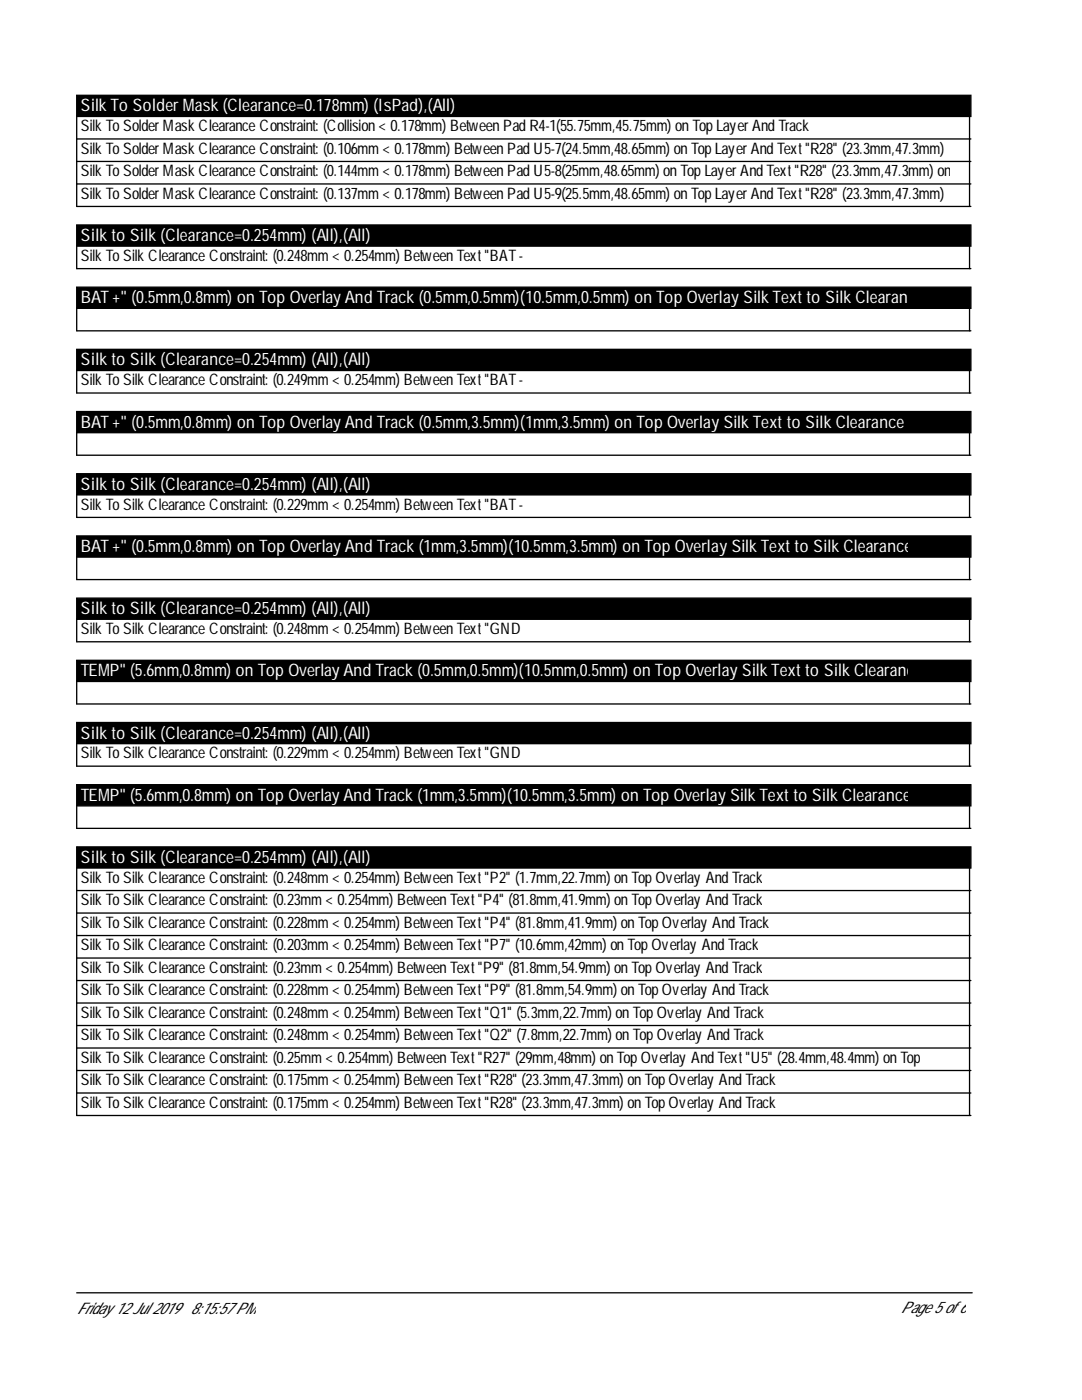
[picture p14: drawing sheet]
<svg xmlns="http://www.w3.org/2000/svg" width="216mm" height="279mm" viewBox="0 0 216 279" stroke-linecap="round" stroke-linejoin="round" font-family="sans-serif">
<defs><g id="words">
<g font-size="3.4" fill="#fff">
<text x="16.1" y="22.2">Silk To SolderMask (Clearance=0.178mm) (IsPad),(All)</text>
<text x="16.1" y="48.1">Silk to Silk (Clearance=0.254mm) (All),(All)</text>
<text x="16.1" y="60.5">BAT +&quot; (0.5mm,0.8mm) on Top Overlay And Track (0.5mm,0.5mm)(10.5mm,0.5mm) on Top Overlay Silk Textto Silk Clearance [0.248mm]</text>
<text x="16.1" y="72.9">Silk to Silk (Clearance=0.254mm) (All),(All)</text>
<text x="16.1" y="85.3">BAT +&quot; (0.5mm,0.8mm) on Top Overlay And Track (0.5mm,3.5mm)(1mm,3.5mm) on Top Overlay Silk Textto Silk Clearance [0.249mm</text>
<text x="16.1" y="97.7">Silk to Silk (Clearance=0.254mm) (All),(All)</text>
<text x="16.1" y="110.2">BAT +&quot; (0.5mm,0.8mm) on Top Overlay And Track (1mm,3.5mm)(10.5mm,3.5mm) on Top Overlay Silk Textto Silk Clearance [0.229mm]</text>
<text x="16.1" y="122.6">Silk to Silk (Clearance=0.254mm) (All),(All)</text>
<text x="16.1" y="135">TEMP&quot; (5.6mm,0.8mm) on Top Overlay And Track (0.5mm,0.5mm)(10.5mm,0.5mm) on Top Overlay Silk Textto Silk Clearance [0.248mm]</text>
<text x="16.1" y="147.4">Silk to Silk (Clearance=0.254mm) (All),(All)</text>
<text x="16.1" y="159.8">TEMP&quot; (5.6mm,0.8mm) on Top Overlay And Track (1mm,3.5mm)(10.5mm,3.5mm) on Top Overlay Silk Textto Silk Clearance [0.229mm]</text>
<text x="16.1" y="172.2">Silk to Silk (Clearance=0.254mm) (All),(All)</text>
</g>
<g font-size="3.2">
<text x="16.1" y="26.2">SilkToSolderMaskClearanceConstraint: (Collision&lt; 0.178mm) BetweenPadR4-1(55.75mm,45.75mm) onTopLayerAndTrack</text>
<text x="16.1" y="30.7">SilkToSolderMaskClearanceConstraint: (0.106mm&lt; 0.178mm) BetweenPadU5-7(24.5mm,48.65mm) onTopLayerAndText&quot;R28&quot; (23.3mm,47.3mm)</text>
<text x="16.1" y="35.1">SilkToSolderMaskClearanceConstraint: (0.144mm&lt; 0.178mm) BetweenPadU5-8(25mm,48.65mm) onTopLayerAndText&quot;R28&quot; (23.3mm,47.3mm) on</text>
<text x="16.1" y="39.6">SilkToSolderMaskClearanceConstraint: (0.137mm&lt; 0.178mm) BetweenPadU5-9(25.5mm,48.65mm) onTopLayerAndText&quot;R28&quot; (23.3mm,47.3mm)</text>
<text x="16.1" y="52">SilkToSilkClearanceConstraint: (0.248mm&lt; 0.254mm) BetweenText&quot;BAT-</text>
<text x="16.1" y="76.9">SilkToSilkClearanceConstraint: (0.249mm&lt; 0.254mm) BetweenText&quot;BAT-</text>
<text x="16.1" y="101.7">SilkToSilkClearanceConstraint: (0.229mm&lt; 0.254mm) BetweenText&quot;BAT-</text>
<text x="16.1" y="126.5">SilkToSilkClearanceConstraint: (0.248mm&lt; 0.254mm) BetweenText&quot;GND</text>
<text x="16.1" y="151.3">SilkToSilkClearanceConstraint: (0.229mm&lt; 0.254mm) BetweenText&quot;GND</text>
<text x="16.1" y="176.2">SilkToSilkClearanceConstraint: (0.248mm&lt; 0.254mm) BetweenText&quot;P2&quot; (1.7mm,22.7mm) onTopOverlay AndTrack</text>
<text x="16.1" y="180.6">SilkToSilkClearanceConstraint: (0.23mm&lt; 0.254mm) BetweenText&quot;P4&quot; (81.8mm,41.9mm) onTopOverlay AndTrack</text>
<text x="16.1" y="185.1">SilkToSilkClearanceConstraint: (0.228mm&lt; 0.254mm) BetweenText&quot;P4&quot; (81.8mm,41.9mm) onTopOverlay AndTrack</text>
<text x="16.1" y="189.6">SilkToSilkClearanceConstraint: (0.203mm&lt; 0.254mm) BetweenText&quot;P7&quot; (10.6mm,42mm) onTopOverlay AndTrack</text>
<text x="16.1" y="194.1">SilkToSilkClearanceConstraint: (0.23mm&lt; 0.254mm) BetweenText&quot;P9&quot; (81.8mm,54.9mm) onTopOverlay AndTrack</text>
<text x="16.1" y="198.6">SilkToSilkClearanceConstraint: (0.228mm&lt; 0.254mm) BetweenText&quot;P9&quot; (81.8mm,54.9mm) onTopOverlay AndTrack</text>
<text x="16.1" y="203.1">SilkToSilkClearanceConstraint: (0.248mm&lt; 0.254mm) BetweenText&quot;Q1&quot; (5.3mm,22.7mm) onTopOverlay AndTrack</text>
<text x="16.1" y="207.6">SilkToSilkClearanceConstraint: (0.248mm&lt; 0.254mm) BetweenText&quot;Q2&quot; (7.8mm,22.7mm) onTopOverlay AndTrack</text>
<text x="16.1" y="212.1">SilkToSilkClearanceConstraint: (0.25mm&lt; 0.254mm) BetweenText&quot;R27&quot; (29mm,48mm) onTopOverlay AndText&quot;U5&quot; (28.4mm,48.4mm) onTop</text>
<text x="16.1" y="216.6">SilkToSilkClearanceConstraint: (0.175mm&lt; 0.254mm) BetweenText&quot;R28&quot; (23.3mm,47.3mm) onTopOverlay AndTrack</text>
<text x="16.1" y="221.1">SilkToSilkClearanceConstraint: (0.175mm&lt; 0.254mm) BetweenText&quot;R28&quot; (23.3mm,47.3mm) onTopOverlay AndTrack</text>
<text x="15.3" y="262.2">Friday12Jul 2019</text>
<text x="38" y="262.2">8:15:57PM</text>
<text x="179.7" y="262">Page5of6</text>
</g>
</g></defs>
<path d="M15.3 19h178.4v4.2h-178.4zM15.3 44.9h178.4v4.2h-178.4zM15.3 57.3h178.4v4.2h-178.4zM15.3 69.7h178.4v4.2h-178.4zM15.3 82.1h178.4v4.3h-178.4zM15.3 94.5h178.4v4.3h-178.4zM15.3 107h178.4v4.2h-178.4zM15.3 119.4h178.4v4.2h-178.4zM15.3 131.8h178.4v4.2h-178.4zM15.3 144.2h178.4v4.2h-178.4zM15.3 156.6h178.4v4.2h-178.4zM15.3 169h178.4v4.2h-178.4z" fill="#000" stroke="#000" stroke-width=".26"/>
<g fill="none" stroke="#000" stroke-width=".26">
<path d="M15.3 27.7h178.4M15.3 23.2v18h178.4M15.3 32.2h178.4M15.3 36.7h178.4M193.5 23.2v18M15.3 49.1v4.5h178.4M193.5 49.1v4.5M15.3 61.5v4.5h178.4M15.3 73.9v4.5h178.4M193.5 61.5v4.5M193.5 73.9v4.5M15.3 86.4v4.4h178.4"/>
<path d="M15.3 98.8v4.5h178.4M193.5 86.4v4.4M193.5 98.8v4.5M15.3 111.2v4.5h178.4M193.5 111.2v4.5M15.3 123.6v4.5h178.4M15.3 136v4.5h178.4M193.5 123.6v4.5M193.5 136v4.5M15.3 148.4v4.5h178.4M193.5 148.4v4.5M15.3 160.8v4.5h178.4"/>
<path d="M15.3 173.2v49.4h178.4M15.3 177.7h178.4M193.5 160.8v4.5M193.5 173.2v49.4M15.3 182.2h178.4M15.3 186.7h178.4M15.3 191.2h178.4M15.3 195.7h178.4M15.3 200.2h178.4M15.3 204.7h178.4M15.3 209.2h178.4M15.3 213.6h178.4"/>
<path d="M15.3 218.1h178.4M15.3 258h178.7"/>
</g>
<use href="#words"/>
</svg>
